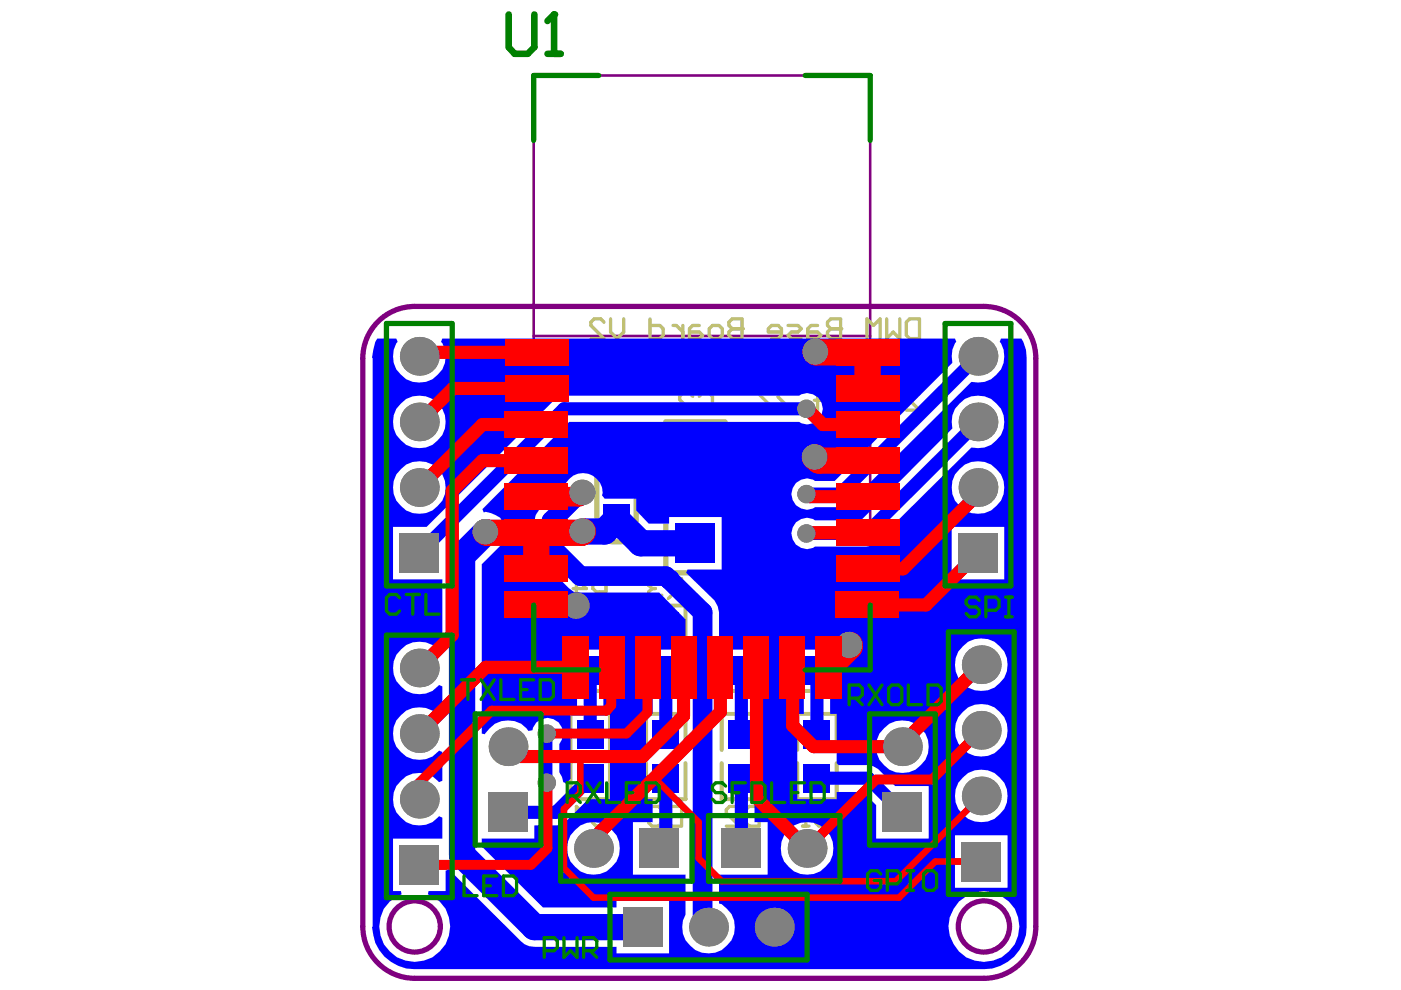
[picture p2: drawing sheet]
<svg xmlns="http://www.w3.org/2000/svg" width="297mm" height="210mm" viewBox="0 0 297 210" stroke-linecap="round" stroke-linejoin="round" font-family="sans-serif">
<path d="M146 79h5.6M148.8 76.2v5.6" fill="none" stroke="#008000" stroke-width=".56"/>
<path d="M113.2 16h71.3v126h-71.3zM113.2 71.2h71.3" fill="none" stroke="#800080" stroke-width=".56"/>
<g fill="none" stroke="#800080" stroke-width="1.1">
<path d="M80.1 68.2a11 11 0 0 1 7.8-3.2h120.7a11 11 0 0 1 11 11v120.4a11 11 0 0 1-11 11h-120.7a11 11 0 0 1-11-11v-120.4a10.9 10.9 0 0 1 3.2-7.8z"/>
<circle cx="87.9" cy="196.4" r="5.4"/>
<circle cx="208.6" cy="196.4" r="5.4"/>
</g>
<g fill="none" stroke="#c0c073" stroke-width=".84">
<path d="M121 136.1v-7.7h8.3v7.7M121 138.8v7.7h8.3v-7.7M137 138.8v7.7h8.3v-7.7M137 136.1v-7.7h8.3v7.7M153 138.8v7.7h8.4v-7.7M153 136.1v-7.7h8.4v7.7M169 138.8v7.7h8.4v-7.7M169 136.1v-7.7h8.4v7.7M121 159v-7.6h8.3v7.6M137 159v-7.6h8.3v7.6M153 159v-7.6h8.4v7.6M169 159v-7.6h8.4v7.6"/>
<path d="M121 161.8v7.6h8.3v-7.6M137 161.8v7.6h8.3v-7.6M153 161.8v7.6h8.4v-7.6M169 161.8v7.6h8.4v-7.6"/>
</g>
<path d="M126.5 96.8v17.3M134.9 96.8v17.3M141.2 99.9v-10.4h12.5v10.4M141.2 111v10.5h12.5v-10.5" fill="none" stroke="#c0c073" stroke-width="1.1"/>
<g fill="none" stroke="#c0c073" stroke-width=".7">
<path d="M146.9 84l-.7-.7h-1.4l-.7 .7v.7l2.8 2.8h-2.8M148.3 84l.7-.7h1.4l.7 .7v2.8l-.7 .7h-1.4l-.7-.7M121.5 124.8h2.8l-2.1-2.1v4.2M127.1 125.5l-1.4 1.4M128.5 125.5h-2.1l-.7-.7v-1.4l.7-.7h2.1v4.2M140.3 123.4l-.7-.7h-1.4l-.7 .7v.7M143.1 125.5l-1.4 1.4M144.5 125.5h-2.1l-.7-.7v-1.4l.7-.7h2.1v4.2M156.8 123.4l-.7-.7h-1.4l-.7 .7v.7l2.8 2.8h-2.8M159.6 125.5l-1.4 1.4M160.9 125.5h-2l-.7-.7v-1.4l.7-.7h2v4.2M121.5 173.1h2.8l-2.1-2.1v4.2"/>
<path d="M125.7 171.7l.7-.7h2.1v4.2h-2.1l-.7-.7zM156.8 171.7l-.7-.7h-1.4l-.7 .7v.7l2.8 2.8h-2.8M158.2 171.7l.7-.7h2v4.2h-2l-.7-.7z"/>
</g>
<circle cx="137.5" cy="124.1" r=".35" fill="#c0c073"/>
<path d="M137.5 124.1l.7 .7M138.2 124.8h.7M138.2 124.8l-.7 .7v.7l.7 .7h1.4l.7-.7M170.7 126.9h1.4M171.4 122.7v4.2M174.9 125.5l-1.4 1.4M176.3 125.5h-2.1l-.7-.7v-1.4l.7-.7h2.1v4.2" fill="none" stroke="#c0c073" stroke-width=".7"/>
<circle cx="171.4" cy="122.7" r=".35" fill="#c0c073"/>
<path d="M195 74.6v4.1h-2.1l-.7-.7v-.6l.7-.7h2.1M171.4 122.7l.7 .7" fill="none" stroke="#c0c073" stroke-width=".7"/>
<circle cx="195" cy="76.7" r=".35" fill="#c0c073"/>
<g fill="none" stroke="#c0c073" stroke-width=".7">
<path d="M160.1 76l2.1 1.4-2.1 1.3M162.2 74.6v4.1M165.7 76h-1.4l-.7 .7v2h2.1l.7-.7-.7-.6h-2.1M167.8 74.6v4.1h2.1l.7-.7v-1.3l-.7-.7h-2.1M172.7 78.7h1.3M174 74.6h-.6v4.1M177.5 76h-1.4l-.7 .7v2h2.1l.7-.7-.7-.6h-2.1M182.4 74.6v4.1M182.4 76.7l-.7-.7h-1.4l-.7 .7v2M188 76v3.4l.7 .7h.7M190.8 76v2l-.7 .7h-2.1M195 74.6h-2.1l-.7 .7v.7l.7 .7h2.1"/>
<path d="M140.3 171.7l-.7-.7h-1.4l-.7 .7v.7M141.7 171.7l.7-.7h2.1v4.2h-2.1l-.7-.7z"/>
</g>
<circle cx="137.5" cy="172.4" r=".35" fill="#c0c073"/>
<path d="M127.9 94h1.4M128.6 89.9v4.1M130.7 90.6l.7-.7h1.4l.7 .7v2.8l-.7 .6h-1.4l-.7-.6M137.5 172.4l.7 .7M138.2 173.1h.7M138.2 173.1l-.7 .7v.7l.7 .7h1.4l.7-.7" fill="none" stroke="#c0c073" stroke-width=".7"/>
<circle cx="128.6" cy="89.9" r=".35" fill="#c0c073"/>
<path d="M128.6 89.9l.7 .7M170.1 175.2h1.4M170.8 171v4.2M172.9 171.7l.7-.7h2.1v4.2h-2.1l-.7-.7z" fill="none" stroke="#c0c073" stroke-width=".7"/>
<circle cx="170.8" cy="171" r=".35" fill="#c0c073"/>
<path d="M185.2 87h1.4M185.9 82.8v4.2M188 83.5l.7-.7h1.4l.7 .7v2.8l-.7 .7h-1.4l-.7-.7zM195 83.5l-.7-.7h-1.4l-.7 .7v.7l2.8 2.8h-2.8M170.8 171l.7 .7" fill="none" stroke="#c0c073" stroke-width=".7"/>
<circle cx="185.9" cy="82.8" r=".35" fill="#c0c073"/>
<path d="M178.2 67.6v4.2h-2.1l-.7-.7v-.7l.7-.7h2.1M183.8 71.8v-4.2l1.4 1.4 1.4-1.4v4.2M188 67.6v4.2l1.4-1.4 1.4 1.4v-4.2M192.2 68.3l.7-.7h2.1v4.2h-2.1l-.7-.7zM163.6 82.8h-2.8v.7l2.8 2.8v.7M167.8 83.5l-.7-.7h-1.4l-.7 .7v.7l2.8 2.8h-2.8M170.6 86.3h.7v.7h-.7zM172.7 84.9h2.7l-2-2.1v4.2M178.2 86.3h.7v.7h-.7zM180.3 82.8l1.4 .7 1.4 1.4M180.3 85.6l.7-.7h2.1v1.4l-.7 .7h-1.4l-.7-.7zM185.9 82.8l.7 .7" fill="none" stroke="#c0c073" stroke-width=".7"/>
<circle cx="178.2" cy="69.7" r=".35" fill="#c0c073"/>
<path d="M157.3 67.6v4.2h-2.1l-.7-.7v-.7l.7-.7h2.1M165.7 70.4h-2.8v-.7l.7-.7h1.4l.7 .7v1.4l-.7 .7h-1.4M167.1 69h2.1l.7 .7-.7 .7h-1.4l-.7 .7 .7 .7h2.1M173.4 69h-1.4l-.7 .7v2.1h2.1l.6-.7-.6-.7h-2.1M178.2 67.6h-2.1l-.7 .7v.7l.7 .7h2.1" fill="none" stroke="#c0c073" stroke-width=".7"/>
<circle cx="157.3" cy="69.7" r=".35" fill="#c0c073"/>
<path d="M128.1 68.3l-.7-.7h-1.4l-.7 .7v.7l2.8 2.8h-2.8M129.5 67.6v2.8l1.3 1.4 1.4-1.4v-2.8M137.8 67.6v4.2h2.1l.7-.7v-1.4l-.7-.7h-2.1M142.7 69h.7l1.4 1.4M144.8 69v2.8M148.3 69h-1.4l-.7 .7v2.1h2.1l.7-.7-.7-.7h-2.1M150.4 69.7l.7-.7h1.3l.7 .7v1.4l-.7 .7h-1.3l-.7-.7zM157.3 67.6h-2.1l-.7 .7v.7l.7 .7h2.1" fill="none" stroke="#c0c073" stroke-width=".7"/>
<path d="M126.7 96.8a9.8 9.8 0 0 1 8 0M126.7 114.1a9.8 9.8 0 0 0 8 0" fill="none" stroke="#c0c073" stroke-width="1.1"/>
<path d="M80 71.8h4l.3 .7a5.5 5.5 0 0 0 1.8 7.9 5.7 5.7 0 0 0 6.7-1 5.7 5.7 0 0 0 1-6.6l-.3-.3 .3-.7h108.7l.3 .7a5.1 5.1 0 0 0-.9 4.4l-24.9 25.1h-4.2a3.3 3.3 0 0 0-5 2.8 3.3 3.3 0 0 0 5 2.7h5.3l1.1-.1 26.8-26.4a5.7 5.7 0 0 0 5.7-2.1 5.7 5.7 0 0 0 .5-6.1l-.2-.3 .2-.7h4.4a7 7 0 0 1 1.1 4.2v120.4a9 9 0 0 1-9.1 9.1h-120.7a9.1 9.1 0 0 1-9-8.9l.1-.2v-120.4l-.1-.2 .7-3.3zM83.3 111.7v11.1h10.5v14.9l-.7 .3a5.5 5.5 0 0 0-8-.4 5.5 5.5 0 0 0 0 8 5.5 5.5 0 0 0 8-.4l.7 .3v6.1l-.7 .3a5.5 5.5 0 0 0-8-.4 5.5 5.5 0 0 0 0 8.1 5.5 5.5 0 0 0 8-.4l.7 .2v6.2l-.7 .2a5.5 5.5 0 0 0-8-.4 5.5 5.5 0 0 0 0 8.1 5.5 5.5 0 0 0 8-.4l.7 .2v4.5h-10.5v11.1h1.7l.1 .7a7.4 7.4 0 0 0-4.6 8.4 7.4 7.4 0 0 0 7.4 5.9 7.5 7.5 0 0 0 7.3-5.5 7.5 7.5 0 0 0-3.5-8.4l-1-.4 .2-.7h3.6v-4.3l.7-.3 15.2 15.2 .8 .7 1 .4 1.1 .1h17.4v1.4h11.2v-11.1h-11.2v1.4h-15.6l-13-12.9v-1.7h11.2v-2.8h4.6l1.1-.1 1-.7 4.7-4.8h4.6v-18h-1.4v-4.9h1.4v-8.8h-8.3v8.8h1.3v4.9h-1.3v13.7l-.9 1-.7-.3-.3-1.1-.5-1v-5.9a3.3 3.3 0 0 0-1-5.2 3.3 3.3 0 0 0-4.7 2.2l-.9 .2a5.4 5.4 0 0 0-9.2 .7l-.7-.2v-35.9l3.9-3.9 .6-.8a3.5 3.5 0 0 0 0-4.2l-.6-.9-1.9-1-1.1-.3-.4 .2-.3-.7 18.4-18.5h48.7a3.3 3.3 0 0 0 5.1-2.8 3.3 3.3 0 0 0-5.1-2.8h-49.8l-1.2 .1-28 27.7zM168.8 110.7a3.3 3.3 0 0 0-.3 4.4 3.3 3.3 0 0 0 4.3 .8h10.9l1.1-.2 21.2-20.8a5.7 5.7 0 0 0 5.7-2.1 5.7 5.7 0 0 0 .5-6.1 5.6 5.6 0 0 0-6.9-2.4 5.6 5.6 0 0 0-3.4 6.5l-19.4 19.5h-9.7a3.1 3.1 0 0 0-4 .4zM85 85.6a5.5 5.5 0 0 0 1.1 8.7 5.6 5.6 0 0 0 8-2.7 5.6 5.6 0 0 0-3.8-7.6 5.3 5.3 0 0 0-5.3 1.6zM203.5 99.5a5.5 5.5 0 0 0 1.1 8.7 5.6 5.6 0 0 0 8-2.7 5.6 5.6 0 0 0-3.9-7.6 5.3 5.3 0 0 0-5.2 1.6zM85 99.5a5.5 5.5 0 0 0 1.1 8.7 5.6 5.6 0 0 0 8-2.7 5.6 5.6 0 0 0-3.8-7.6 5.3 5.3 0 0 0-5.3 1.6zM201.8 111.7v11.1h11.1v-11.1zM204.1 137a5.5 5.5 0 0 0 1.2 8.8 5.6 5.6 0 0 0 8-2.8 5.6 5.6 0 0 0-3.9-7.5 5.3 5.3 0 0 0-5.3 1.5zM204.1 150.9a5.5 5.5 0 0 0 1.2 8.8 5.6 5.6 0 0 0 8-2.7 5.6 5.6 0 0 0-3.9-7.6 5.3 5.3 0 0 0-5.3 1.5zM187.4 154.4a5.5 5.5 0 0 0 1.1 8.8 5.6 5.6 0 0 0 8-2.8 5.6 5.6 0 0 0-3.8-7.5 5.3 5.3 0 0 0-5.3 1.5zM204.1 164.9a5.5 5.5 0 0 0 1.2 8.7 5.6 5.6 0 0 0 8-2.7 5.6 5.6 0 0 0-3.9-7.6 5.3 5.3 0 0 0-5.3 1.6zM169 137.7v8.8h1.4v4.9h-1.4v18h8.4v-1.5h5.6l2.8 2.8v7.1h11.1v-11.1h-7.1l-3.6-3.7-1-.5-1.1-.3h-6.3l-.4-.4v-10.4h-1.4v-4.9h1.4v-8.8zM167.2 176a5.5 5.5 0 0 0 1.1 8.8 5.6 5.6 0 0 0 8-2.8 5.6 5.6 0 0 0-3.8-7.5 5.3 5.3 0 0 0-5.3 1.5zM121.9 176a5.5 5.5 0 0 0 1.1 8.8 5.6 5.6 0 0 0 8-2.8 5.6 5.6 0 0 0-3.8-7.5 5.3 5.3 0 0 0-5.3 1.5zM202.5 177.1v11.1h11.1v-11.1zM120.7 101.6l-6.3 6.4-.8 1.2-.3 1.3v5.5l.3 1.3 .8 1.2 6.1 6.2 1.2 .8 1.3 .1h16.8l5.5 5.7v6.4h-8.3v8.8h1.4v4.9h-1.4v18h1.4v4.9h-4.2v11.1h11.1v8.5a5.5 5.5 0 0 0 4.9 8.2 5.6 5.6 0 0 0 5.4-4.1 5.6 5.6 0 0 0-2.6-6.3l-.6-.1v-6.2h10.4v-11.1h-2.8v-4.9h1.4v-18h-1.4v-4.9h1.4v-8.8h-8.4l-.6-.2v-7.7l-.2-1.3-.7-1.2-6-5.8 .3-.7h7.2v-11.2h-11.1v1.4h-4.4l-2.6-2.8v-2.5h-6.7l-.6-.7a4.1 4.1 0 0 0-2.2-4.3 4.1 4.1 0 0 0-4.7 .9zM203.3 191.2a7.5 7.5 0 0 0 2.2 12.1 7.5 7.5 0 0 0 10.6-6.2 7.5 7.5 0 0 0-9.4-7.9l-1.9 .8z" fill="#00f"/>
<path d="M125.1 131.2v1.7h16.1" fill="none" stroke="#00f" stroke-width="5.6"/>
<path d="M116.9 110.5v5.5M122.9 104.5h.7M123 122.1h18.2l.7 .7M149 129.8v65.5l1.2 1.3" fill="none" stroke="#00f" stroke-width="4.2"/>
<path d="M125.1 142v13.8M157.2 142v13.8M173.2 142v13.8M141.2 178.5l-1.4 1.4M157.2 165v14.9" fill="none" stroke="#00f" stroke-width="2.8"/>
<path d="M116.1 155.5v10.5" fill="none" stroke="#00f" stroke-width="2.1"/>
<circle cx="141.9" cy="122.8" r="2.09" fill="#00f"/>
<path d="M172.8 97l-1.1-1.3h-35.8l-5.2 5.2M103 112.8l-5 5v63.5l15.3 15.3h23M123.6 112.7h4.6l2.5-2.7 5.2 5.2h11.5M122.3 128.4l2.8 2.8M157.2 132.9h19.1l3.9 3.9" fill="none" stroke="#00f" stroke-width="5.6"/>
<path d="M207.4 75.5l-29.3 29.3h-7M171.1 86.7h-51.5l-30.7 30.6M207.4 89.5l-23.7 23.6h-12.6M141.2 142v13.8M125.1 165l-7.2 7.2h-10.2M141.2 165v13.5M173.2 165h10.9l7.2 7.2" fill="none" stroke="#00f" stroke-width="2.8"/>
<path d="M116.9 116l6.1 6.1M122.9 104.5l-6 6M141.9 122.8l7.1 7" fill="none" stroke="#00f" stroke-width="4.2"/>
<g fill="#808080">
<circle cx="172.8" cy="74.6" r="2.75"/>
<circle cx="115.9" cy="166" r="1.95"/>
<circle cx="115.9" cy="155.5" r="1.95"/>
<circle cx="171" cy="104.8" r="1.95"/>
<circle cx="171" cy="113.1" r="1.95"/>
<circle cx="171" cy="86.7" r="1.95"/>
<circle cx="122.2" cy="128.4" r="2.79"/>
<circle cx="180" cy="136.8" r="2.79"/>
<circle cx="123.5" cy="104.4" r="2.75"/>
<circle cx="123.5" cy="112.6" r="2.75"/>
<circle cx="102.9" cy="112.8" r="2.72"/>
<circle cx="172.7" cy="96.9" r="2.72"/>
<circle cx="125.8" cy="179.9" r="4.1"/>
<circle cx="191.3" cy="158.3" r="4.1"/>
<circle cx="88.9" cy="155.5" r="4.1"/>
<circle cx="88.9" cy="89.5" r="4.1"/>
<circle cx="208" cy="154.8" r="4.1"/>
<circle cx="88.9" cy="141.6" r="4.1"/>
<circle cx="107.7" cy="158.3" r="4.1"/>
<circle cx="88.9" cy="103.4" r="4.1"/>
<circle cx="150.2" cy="196.6" r="4.1"/>
<circle cx="171.1" cy="179.9" r="4.1"/>
<circle cx="164.2" cy="196.6" r="4.1"/>
<circle cx="208" cy="140.9" r="4.1"/>
<circle cx="88.9" cy="75.5" r="4.1"/>
<circle cx="88.9" cy="169.4" r="4.1"/>
<circle cx="208" cy="168.8" r="4.1"/>
<circle cx="207.4" cy="89.5" r="4.1"/>
<circle cx="207.4" cy="103.4" r="4.1"/>
<circle cx="207.4" cy="75.5" r="4.1"/>
</g>
<g fill="#808080">
<path d="M132.1 192.4h8.4v8.3h-8.4z" fill-rule="evenodd"/>
<path d="M187.1 168.1h8.4v8.3h-8.4z" fill-rule="evenodd"/>
<path d="M84.7 179.2h8.4v8.3h-8.4z" fill-rule="evenodd"/>
<path d="M103.5 168.1h8.4v8.3h-8.4z" fill-rule="evenodd"/>
<path d="M84.7 113.1h8.4v8.4h-8.4z" fill-rule="evenodd"/>
<path d="M135.6 175.7h8.3v8.4h-8.3z" fill-rule="evenodd"/>
<path d="M203.9 178.5h8.3v8.3h-8.3z" fill-rule="evenodd"/>
<path d="M153 175.7h8.4v8.4h-8.4z" fill-rule="evenodd"/>
<path d="M203.2 113.1h8.3v8.4h-8.3z" fill-rule="evenodd"/>
</g>
<g fill="#00f">
<path d="M122.3 162.1h5.6v6h-5.6z" fill-rule="evenodd"/>
<path d="M122.3 152.8h5.6v5.9h-5.6z" fill-rule="evenodd"/>
<path d="M122.3 129.8h5.6v6h-5.6z" fill-rule="evenodd"/>
<path d="M154.4 162.1h5.6v6h-5.6z" fill-rule="evenodd"/>
<path d="M154.4 152.8h5.6v5.9h-5.6z" fill-rule="evenodd"/>
<path d="M154.4 129.8h5.6v6h-5.6z" fill-rule="evenodd"/>
<path d="M122.3 139.1h5.6v6h-5.6z" fill-rule="evenodd"/>
<path d="M143.3 91.5h8.3v8.4h-8.3z" fill-rule="evenodd"/>
<path d="M143.3 111h8.3v8.4h-8.3z" fill-rule="evenodd"/>
<path d="M154.4 139.1h5.6v6h-5.6z" fill-rule="evenodd"/>
<path d="M138.4 162.1h5.5v6h-5.5z" fill-rule="evenodd"/>
<path d="M138.4 152.8h5.5v5.9h-5.5z" fill-rule="evenodd"/>
<path d="M138.4 129.8h5.5v6h-5.5z" fill-rule="evenodd"/>
<path d="M127.9 107h5.6v6h-5.6z" fill-rule="evenodd"/>
<path d="M127.9 97.9h5.6v6h-5.6z" fill-rule="evenodd"/>
<path d="M170.4 162.1h5.6v6h-5.6z" fill-rule="evenodd"/>
<path d="M170.4 152.8h5.6v5.9h-5.6z" fill-rule="evenodd"/>
<path d="M170.4 129.8h5.6v6h-5.6z" fill-rule="evenodd"/>
<path d="M138.4 139.1h5.5v6h-5.5z" fill-rule="evenodd"/>
<path d="M170.4 139.1h5.6v6h-5.6z" fill-rule="evenodd"/>
</g>
<path d="M129.6 141.5v8.1l-1 1.1h-24.4l-15.3 15.3v3.4M137.3 141.5v9.6l-4.5 4.4h-16.7M208 154.8l-10.4 10.5h-11.8l-14.7 14.6M116.1 166v13.9l-3.5 3.5h-23.7" fill="none" stroke="#f00" stroke-width="2.1"/>
<path d="M172.9 74.6l.2 .1h10.8v7.7M172.8 97l.8 .7h10.3M113.7 113v7.6M123.6 112.7l-.3 .3h-20l-.3-.2M180.2 136.8v.2l-4.5 4.5" fill="none" stroke="#f00" stroke-width="5.6"/>
<g fill="none" stroke="#f00" stroke-width="2.8">
<path d="M89.7 74.7h24M113.7 97.7h-11.4l-6.4 6.4v30.6l-7 6.9M113.7 90h-11.4l-13.4 13.4M113.7 82.4h-17.7l-7.1 7.1M171.1 86.7l3.4 3.3h9.4M171.1 104.8l.6 .5h12.2M183.9 113h-12.6l-.2 .1M207.4 103.4v1.4l-15.9 15.8h-7.6M207.4 117.3l-11.1 11h-12.4M121.9 141.5h-18.9l-14.1 14M144.9 141.5v10.3l-8.6 8.6h-26.5l-2.1-2.1M152.7 141.5v9.4l-26.9 26.9v2.1"/>
<path d="M160.4 141.5v27.7l10.7 10.7M208 140.9l-16.7 16.7v.7h-18.8l-4.4-4.4v-12.4"/>
</g>
<path d="M123 160.4v7.7l-3.4 3.4v12.6l6.2 6.2h64.8l7.7-7.6h9.7M139.8 166l8.3 8.3v7.7l4.9 4.8h36.9l18.1-18" fill="none" stroke="#f00" stroke-width="1.4"/>
<path d="M123.6 104.5l-.8 .8h-9.1" fill="none" stroke="#f00" stroke-width="4.2"/>
<g fill="#808080">
<circle cx="172.8" cy="74.6" r="2.75"/>
<circle cx="115.9" cy="166" r="1.95"/>
<circle cx="115.9" cy="155.5" r="1.95"/>
<circle cx="171" cy="104.8" r="1.95"/>
<circle cx="171" cy="113.1" r="1.95"/>
<circle cx="171" cy="86.7" r="1.95"/>
<circle cx="122.2" cy="128.4" r="2.79"/>
<circle cx="180" cy="136.8" r="2.79"/>
<circle cx="123.5" cy="104.4" r="2.75"/>
<circle cx="123.5" cy="112.6" r="2.75"/>
<circle cx="102.9" cy="112.8" r="2.72"/>
<circle cx="172.7" cy="96.9" r="2.72"/>
<circle cx="125.8" cy="179.9" r="4.1"/>
<circle cx="191.3" cy="158.3" r="4.1"/>
<circle cx="88.9" cy="155.5" r="4.1"/>
<circle cx="88.9" cy="89.5" r="4.1"/>
<circle cx="208" cy="154.8" r="4.1"/>
<circle cx="88.9" cy="141.6" r="4.1"/>
<circle cx="107.7" cy="158.3" r="4.1"/>
<circle cx="88.9" cy="103.4" r="4.1"/>
<circle cx="150.2" cy="196.6" r="4.1"/>
<circle cx="171.1" cy="179.9" r="4.1"/>
<circle cx="164.2" cy="196.6" r="4.1"/>
<circle cx="208" cy="140.9" r="4.1"/>
<circle cx="88.9" cy="75.5" r="4.1"/>
<circle cx="88.9" cy="169.4" r="4.1"/>
<circle cx="208" cy="168.8" r="4.1"/>
<circle cx="207.4" cy="89.5" r="4.1"/>
<circle cx="207.4" cy="103.4" r="4.1"/>
<circle cx="207.4" cy="75.5" r="4.1"/>
</g>
<g fill="#808080">
<path d="M132.1 192.4h8.4v8.3h-8.4z" fill-rule="evenodd"/>
<path d="M187.1 168.1h8.4v8.3h-8.4z" fill-rule="evenodd"/>
<path d="M84.7 179.2h8.4v8.3h-8.4z" fill-rule="evenodd"/>
<path d="M103.5 168.1h8.4v8.3h-8.4z" fill-rule="evenodd"/>
<path d="M84.7 113.1h8.4v8.4h-8.4z" fill-rule="evenodd"/>
<path d="M135.6 175.7h8.3v8.4h-8.3z" fill-rule="evenodd"/>
<path d="M203.9 178.5h8.3v8.3h-8.3z" fill-rule="evenodd"/>
<path d="M153 175.7h8.4v8.4h-8.4z" fill-rule="evenodd"/>
<path d="M203.2 113.1h8.3v8.4h-8.3z" fill-rule="evenodd"/>
</g>
<g fill="#f00">
<path d="M134.6 134.8h5.4v13.4h-5.4z" fill-rule="evenodd"/>
<path d="M157.6 134.8h5.4v13.4h-5.4z" fill-rule="evenodd"/>
<path d="M165.3 134.8h5.4v13.4h-5.4z" fill-rule="evenodd"/>
<path d="M177.3 117.8h13.3v5.6h-13.3z" fill-rule="evenodd"/>
<path d="M177.3 110.2h13.3v5.5h-13.3z" fill-rule="evenodd"/>
<path d="M177.3 94.9h13.3v5.5h-13.3z" fill-rule="evenodd"/>
<path d="M177.3 87.2h13.3v5.6h-13.3z" fill-rule="evenodd"/>
<path d="M119.1 134.8h5.6v13.4h-5.6z" fill-rule="evenodd"/>
<path d="M126.9 134.8h5.5v13.4h-5.5z" fill-rule="evenodd"/>
<path d="M142.3 134.8h5.4v13.4h-5.4z" fill-rule="evenodd"/>
<path d="M149.9 134.8h5.5v13.4h-5.5z" fill-rule="evenodd"/>
<path d="M172.9 134.8h5.6v13.4h-5.6z" fill-rule="evenodd"/>
<path d="M177.1 125.5h13.5v5.6h-13.5z" fill-rule="evenodd"/>
<path d="M177.3 79.6h13.5v5.5h-13.5z" fill-rule="evenodd"/>
<path d="M177.3 102.5h13.3v5.6h-13.3z" fill-rule="evenodd"/>
<path d="M177.3 71.9h13.5v5.6h-13.5z" fill-rule="evenodd"/>
<path d="M107 117.8h13.4v5.6h-13.4z" fill-rule="evenodd"/>
<path d="M107 110.2h13.4v5.5h-13.4z" fill-rule="evenodd"/>
<path d="M107 94.9h13.4v5.5h-13.4z" fill-rule="evenodd"/>
<path d="M107 87.2h13.4v5.6h-13.4z" fill-rule="evenodd"/>
<path d="M106.9 125.5h13.5v5.6h-13.5z" fill-rule="evenodd"/>
<path d="M107 102.5h13.4v5.6h-13.4z" fill-rule="evenodd"/>
<path d="M107 79.6h13.5v5.5h-13.5z" fill-rule="evenodd"/>
<path d="M107 71.9h13.5v5.6h-13.5z" fill-rule="evenodd"/>
</g>
<g fill="none" stroke="#008000" stroke-width="1.1">
<path d="M126.9 16h-13.7v13.8M170.7 16h13.8v13.8M81.9 68.6h14v55.6h-14zM200.4 68.6h13.9v55.6h-13.9zM81.9 134.7h14v55.6h-14zM113.2 128.3v13.7h13.7M184.5 128.3v13.7h-13.8M201.1 134h13.9v55.6h-13.9zM100.8 151.4h13.9v27.8h-13.9zM184.4 151.4h13.9v27.8h-13.9zM118.9 172.9h27.8v13.9h-27.8zM150.2 172.9h27.9v13.9h-27.9z"/>
<path d="M129.3 189.6h41.8v13.9h-41.8z"/>
</g>
<g fill="none" stroke="#008000" stroke-width=".7">
<path d="M84.7 126.7l-.7-.7h-1.4l-.7 .7v2.8l.7 .7h1.4l.7-.7M86.1 126h2.8M87.5 126v4.2M90.3 126v4.2h2.8M207.6 127.3l-.7-.7h-1.4l-.7 .7v.7l.7 .7h1.4l.7 .7v.7l-.7 .7h-1.4l-.7-.7M209 129.4h2.1l.7-.7v-1.4l-.7-.7h-2.1v4.2M213.2 126.6h1.4M213.2 130.8h1.4M213.9 126.6v4.2M97.8 144.1h2.8M99.2 144.1v4.2M102 144.1l2.8 4.2"/>
<path d="M104.8 144.1l-2.8 4.2M106.2 144.1v4.2h2.8M110.4 146.2h1.4M113.2 144.1h-2.8v4.2h2.8M114.5 144.1h2.1l.7 .7v2.8l-.7 .7h-2.1zM180 148h2.1l.7-.7v-1.4l-.7-.7h-2.1v4.2M181.4 148l1.4 1.4M184.2 145.2l2.8 4.2M187 145.2l-2.8 4.2M188.4 145.9l.7-.7h1.4l.7 .7v2.8l-.7 .7h-1.4l-.7-.7zM192.6 145.2v4.2h2.8M196.8 145.2h2.1l.6 .7v2.8l-.6 .7h-2.1z"/>
<path d="M120.3 168.8h2l.7-.7v-1.4l-.7-.7h-2v4.1M121.7 168.8l1.3 1.3M124.4 166l2.8 4.1M127.2 166l-2.8 4.1M128.6 166v4.1h2.8M132.8 168.1h1.4M135.6 166h-2.8v4.1h2.8M137 166h2.1l.7 .7v2.7l-.7 .7h-2.1zM153.8 166.7l-.7-.7h-1.3l-.7 .7v.7l.7 .7h1.3l.7 .7v.6l-.7 .7h-1.3l-.7-.7M155.2 168.1h1.4M158 166h-2.8v4.1M159.4 166h2.1l.7 .7v2.7l-.7 .7h-2.1z"/>
<path d="M163.6 166v4.1h2.8M167.8 168.1h1.4M170.6 166h-2.8v4.1h2.8M172 166h2l.7 .7v2.7l-.7 .7h-2zM98.4 185.7v4.2h2.8M102.6 187.8h1.4M105.3 185.7h-2.7v4.2h2.7M106.7 185.7h2.1l.7 .7v2.8l-.7 .7h-2.1zM119.6 198.8v4.2l1.4-1.4 1.3 1.4v-4.2M186.7 185.3l-.7-.7h-1.4l-.7 .7v2.8l.7 .7h1.4l.7-.7v-1.4h-1.4M188.1 187.4h2.1l.7-.7v-1.4l-.7-.7h-2.1v4.2M192.3 184.6h1.4"/>
<path d="M192.3 188.8h1.4M193 184.6v4.2M195.8 185.3l.7-.7h1.4l.7 .7v2.8l-.7 .7h-1.4l-.7-.7zM115.4 201.6h2.1l.7-.7v-1.4l-.7-.7h-2.1v4.2M123.7 201.6h2.1l.7-.7v-1.4l-.7-.7h-2.1v4.2M125.1 201.6l1.4 1.4"/>
</g>
<path d="M107.9 3.1v6.9l1.2 1.4h2.8l1.4-1.4v-6.9M116.1 11.4h2.8M117.5 3.1v8.3" fill="none" stroke="#008000" stroke-width="1.4"/>
<circle cx="117.5" cy="3.1" r=".7" fill="#008000"/>
<path d="M117.5 3.1l-1.4 1.4" fill="none" stroke="#008000" stroke-width="1.4"/>
</svg>
